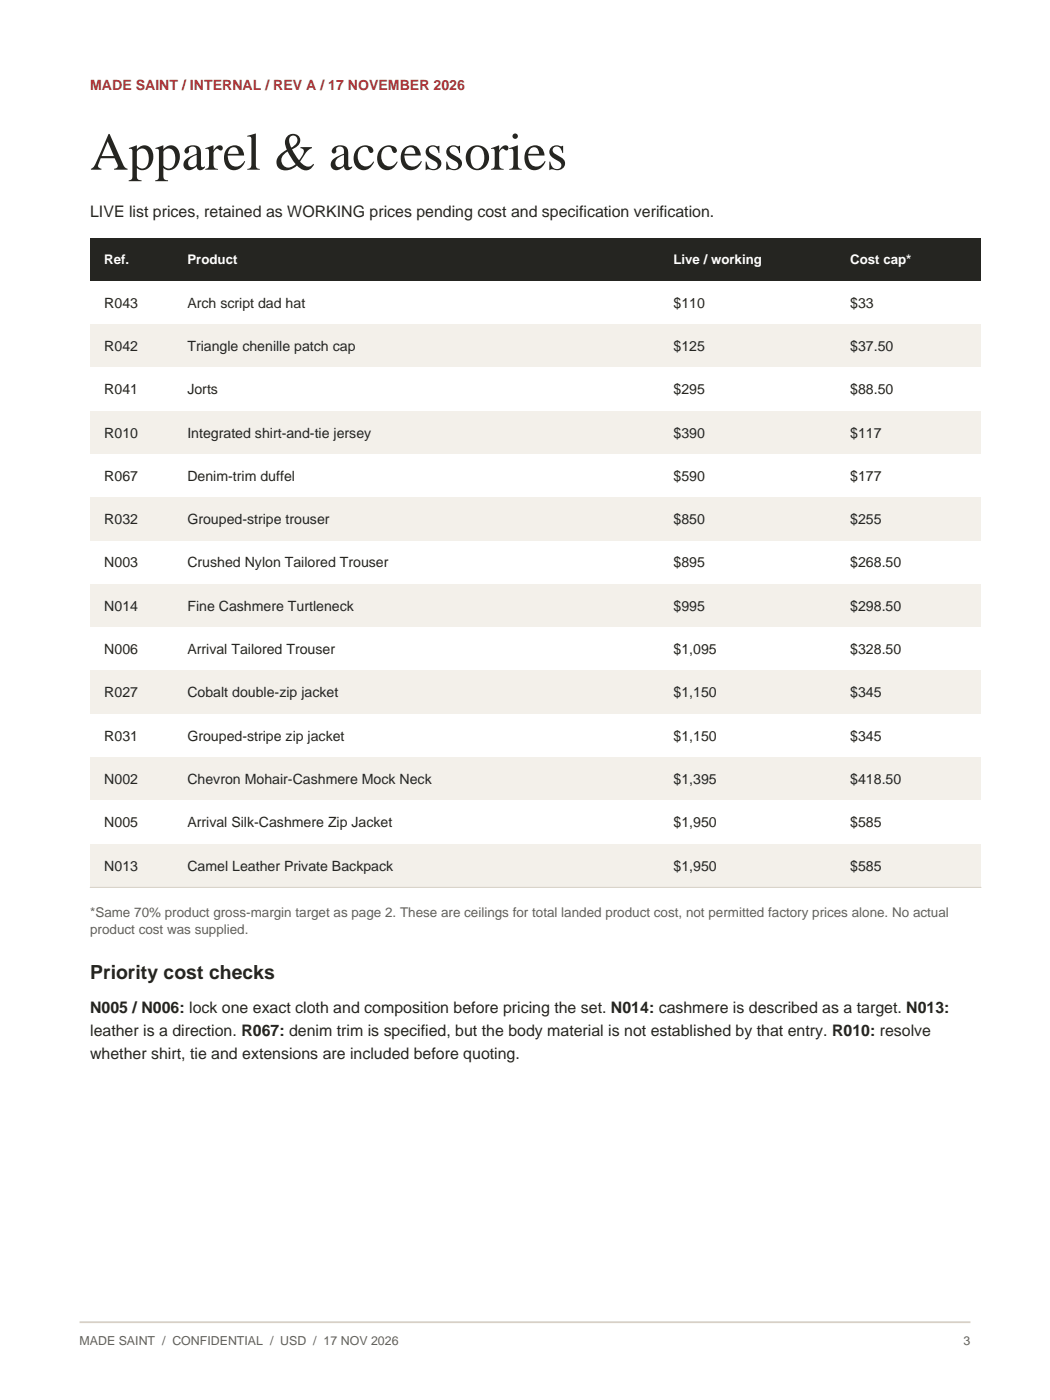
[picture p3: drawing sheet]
<svg xmlns="http://www.w3.org/2000/svg" width="210mm" height="279mm" viewBox="0 0 210 279" stroke-linecap="round" stroke-linejoin="round" font-family="sans-serif">
<defs><g id="words">
<text font-size="10.6" fill="#252521" x="18" y="33.9">Apparel &amp; accessories</text>
<text font-size="3.9" fill="#252521" x="18" y="195.4">Priority cost checks</text>
<g font-size="3.2" fill="#252521">
<text x="18" y="43.4">LIVE list prices, retained as WORKING prices pending cost and specification verification.</text>
<text x="18" y="202.1">N005 / N006: lock one exact cloth and composition before pricing the set. N014: cashmere is described as a target. N013:</text>
<text x="18" y="206.7">leather is a direction. R067: denim trim is specified, but the body material is not established by that entry. R010: resolve</text>
<text x="18" y="211.3">whether shirt, tie and extensions are included before quoting.</text>
</g>
<text font-size="2.8" fill="#b03236" x="18" y="18">MADE SAINT / INTERNAL / REV A / 17 NOVEMBER 2026</text>
<g font-size="2.8" fill="#252521">
<text x="20.8" y="61.4">R043</text>
<text x="37.4" y="61.4">Arch script dad hat</text>
<text x="134.4" y="61.4">$110</text>
<text x="169.7" y="61.4">$33</text>
<text x="20.8" y="70">R042</text>
<text x="37.4" y="70">Triangle chenille patch cap</text>
<text x="134.4" y="70">$125</text>
<text x="169.7" y="70">$37.50</text>
<text x="20.8" y="78.7">R041</text>
<text x="37.4" y="78.7">Jorts</text>
<text x="134.4" y="78.7">$295</text>
<text x="169.7" y="78.7">$88.50</text>
<text x="20.8" y="87.3">R010</text>
<text x="37.4" y="87.3">Integrated shirt-and-tie jersey</text>
<text x="134.4" y="87.3">$390</text>
<text x="169.7" y="87.3">$117</text>
<text x="20.8" y="96">R067</text>
<text x="37.4" y="96">Denim-trim duffel</text>
<text x="134.4" y="96">$590</text>
<text x="169.7" y="96">$177</text>
<text x="20.8" y="104.6">R032</text>
<text x="37.4" y="104.6">Grouped-stripe trouser</text>
<text x="134.4" y="104.6">$850</text>
<text x="169.7" y="104.6">$255</text>
<text x="20.8" y="113.2">N003</text>
<text x="37.4" y="113.2">Crushed Nylon Tailored Trouser</text>
<text x="134.4" y="113.2">$895</text>
<text x="169.7" y="113.2">$268.50</text>
<text x="20.8" y="121.9">N014</text>
<text x="37.4" y="121.9">Fine Cashmere Turtleneck</text>
<text x="134.4" y="121.9">$995</text>
<text x="169.7" y="121.9">$298.50</text>
<text x="20.8" y="130.5">N006</text>
<text x="37.4" y="130.5">Arrival Tailored Trouser</text>
<text x="134.4" y="130.5">$1,095</text>
<text x="169.7" y="130.5">$328.50</text>
<text x="20.8" y="139.2">R027</text>
<text x="37.4" y="139.2">Cobalt double-zip jacket</text>
<text x="134.4" y="139.2">$1,150</text>
<text x="169.7" y="139.2">$345</text>
<text x="20.8" y="147.8">R031</text>
<text x="37.4" y="147.8">Grouped-stripe zip jacket</text>
<text x="134.4" y="147.8">$1,150</text>
<text x="169.7" y="147.8">$345</text>
<text x="20.8" y="156.5">N002</text>
<text x="37.4" y="156.5">Chevron Mohair-Cashmere Mock Neck</text>
<text x="134.4" y="156.5">$1,395</text>
<text x="169.7" y="156.5">$418.50</text>
<text x="20.8" y="165.1">N005</text>
<text x="37.4" y="165.1">Arrival Silk-Cashmere Zip Jacket</text>
<text x="134.4" y="165.1">$1,950</text>
<text x="169.7" y="165.1">$585</text>
<text x="20.8" y="173.7">N013</text>
<text x="37.4" y="173.7">Camel Leather Private Backpack</text>
<text x="134.4" y="173.7">$1,950</text>
<text x="169.7" y="173.7">$585</text>
</g>
<g font-size="2.7" fill="#62615b">
<text x="18" y="183">*Same 70% product gross-margin target as page 2. These are ceilings for total landed product cost, not permitted factory prices alone. No actual</text>
<text x="18" y="186.5">product cost was supplied.</text>
</g>
<g font-size="2.6" fill="#fff">
<text x="20.8" y="52.7">Ref.</text>
<text x="37.4" y="52.7">Product</text>
<text x="134.4" y="52.7">Live / working</text>
<text x="169.7" y="52.7">Cost cap*</text>
</g>
<g font-size="2.5" fill="#62615b">
<text x="15.9" y="268.5">MADE SAINT / CONFIDENTIAL / USD / 17 NOV 2026</text>
<text x="192.3" y="268.5">3</text>
</g>
</g></defs>
<path d="M15.9 263.9h177.8" fill="none" stroke="#d6d0c5" stroke-width=".35"/>
<path d="M18 47.6h177.8v8.5h-177.8z" fill-rule="evenodd" fill="#252521"/>
<path d="M18 56.1h177.8v8.6h-177.8z" fill-rule="evenodd" fill="#fff"/>
<path d="M18 64.7h177.8v8.7h-177.8z" fill-rule="evenodd" fill="#f3f0ea"/>
<path d="M18 73.4h177.8v8.6h-177.8z" fill-rule="evenodd" fill="#fff"/>
<path d="M18 82h177.8v8.7h-177.8z" fill-rule="evenodd" fill="#f3f0ea"/>
<path d="M18 90.7h177.8v8.6h-177.8z" fill-rule="evenodd" fill="#fff"/>
<path d="M18 99.3h177.8v8.7h-177.8z" fill-rule="evenodd" fill="#f3f0ea"/>
<path d="M18 108h177.8v8.6h-177.8z" fill-rule="evenodd" fill="#fff"/>
<path d="M18 116.6h177.8v8.6h-177.8z" fill-rule="evenodd" fill="#f3f0ea"/>
<path d="M18 125.2h177.8v8.7h-177.8z" fill-rule="evenodd" fill="#fff"/>
<path d="M18 133.9h177.8v8.6h-177.8z" fill-rule="evenodd" fill="#f3f0ea"/>
<path d="M18 142.5h177.8v8.7h-177.8z" fill-rule="evenodd" fill="#fff"/>
<path d="M18 151.2h177.8v8.6h-177.8z" fill-rule="evenodd" fill="#f3f0ea"/>
<path d="M18 159.8h177.8v8.7h-177.8z" fill-rule="evenodd" fill="#fff"/>
<path d="M18 168.5h177.8v8.6h-177.8z" fill-rule="evenodd" fill="#f3f0ea"/>
<path d="M18 177.1h177.8" fill="none" stroke="#d6d0c5" stroke-width=".2"/>
<use href="#words"/>
</svg>
